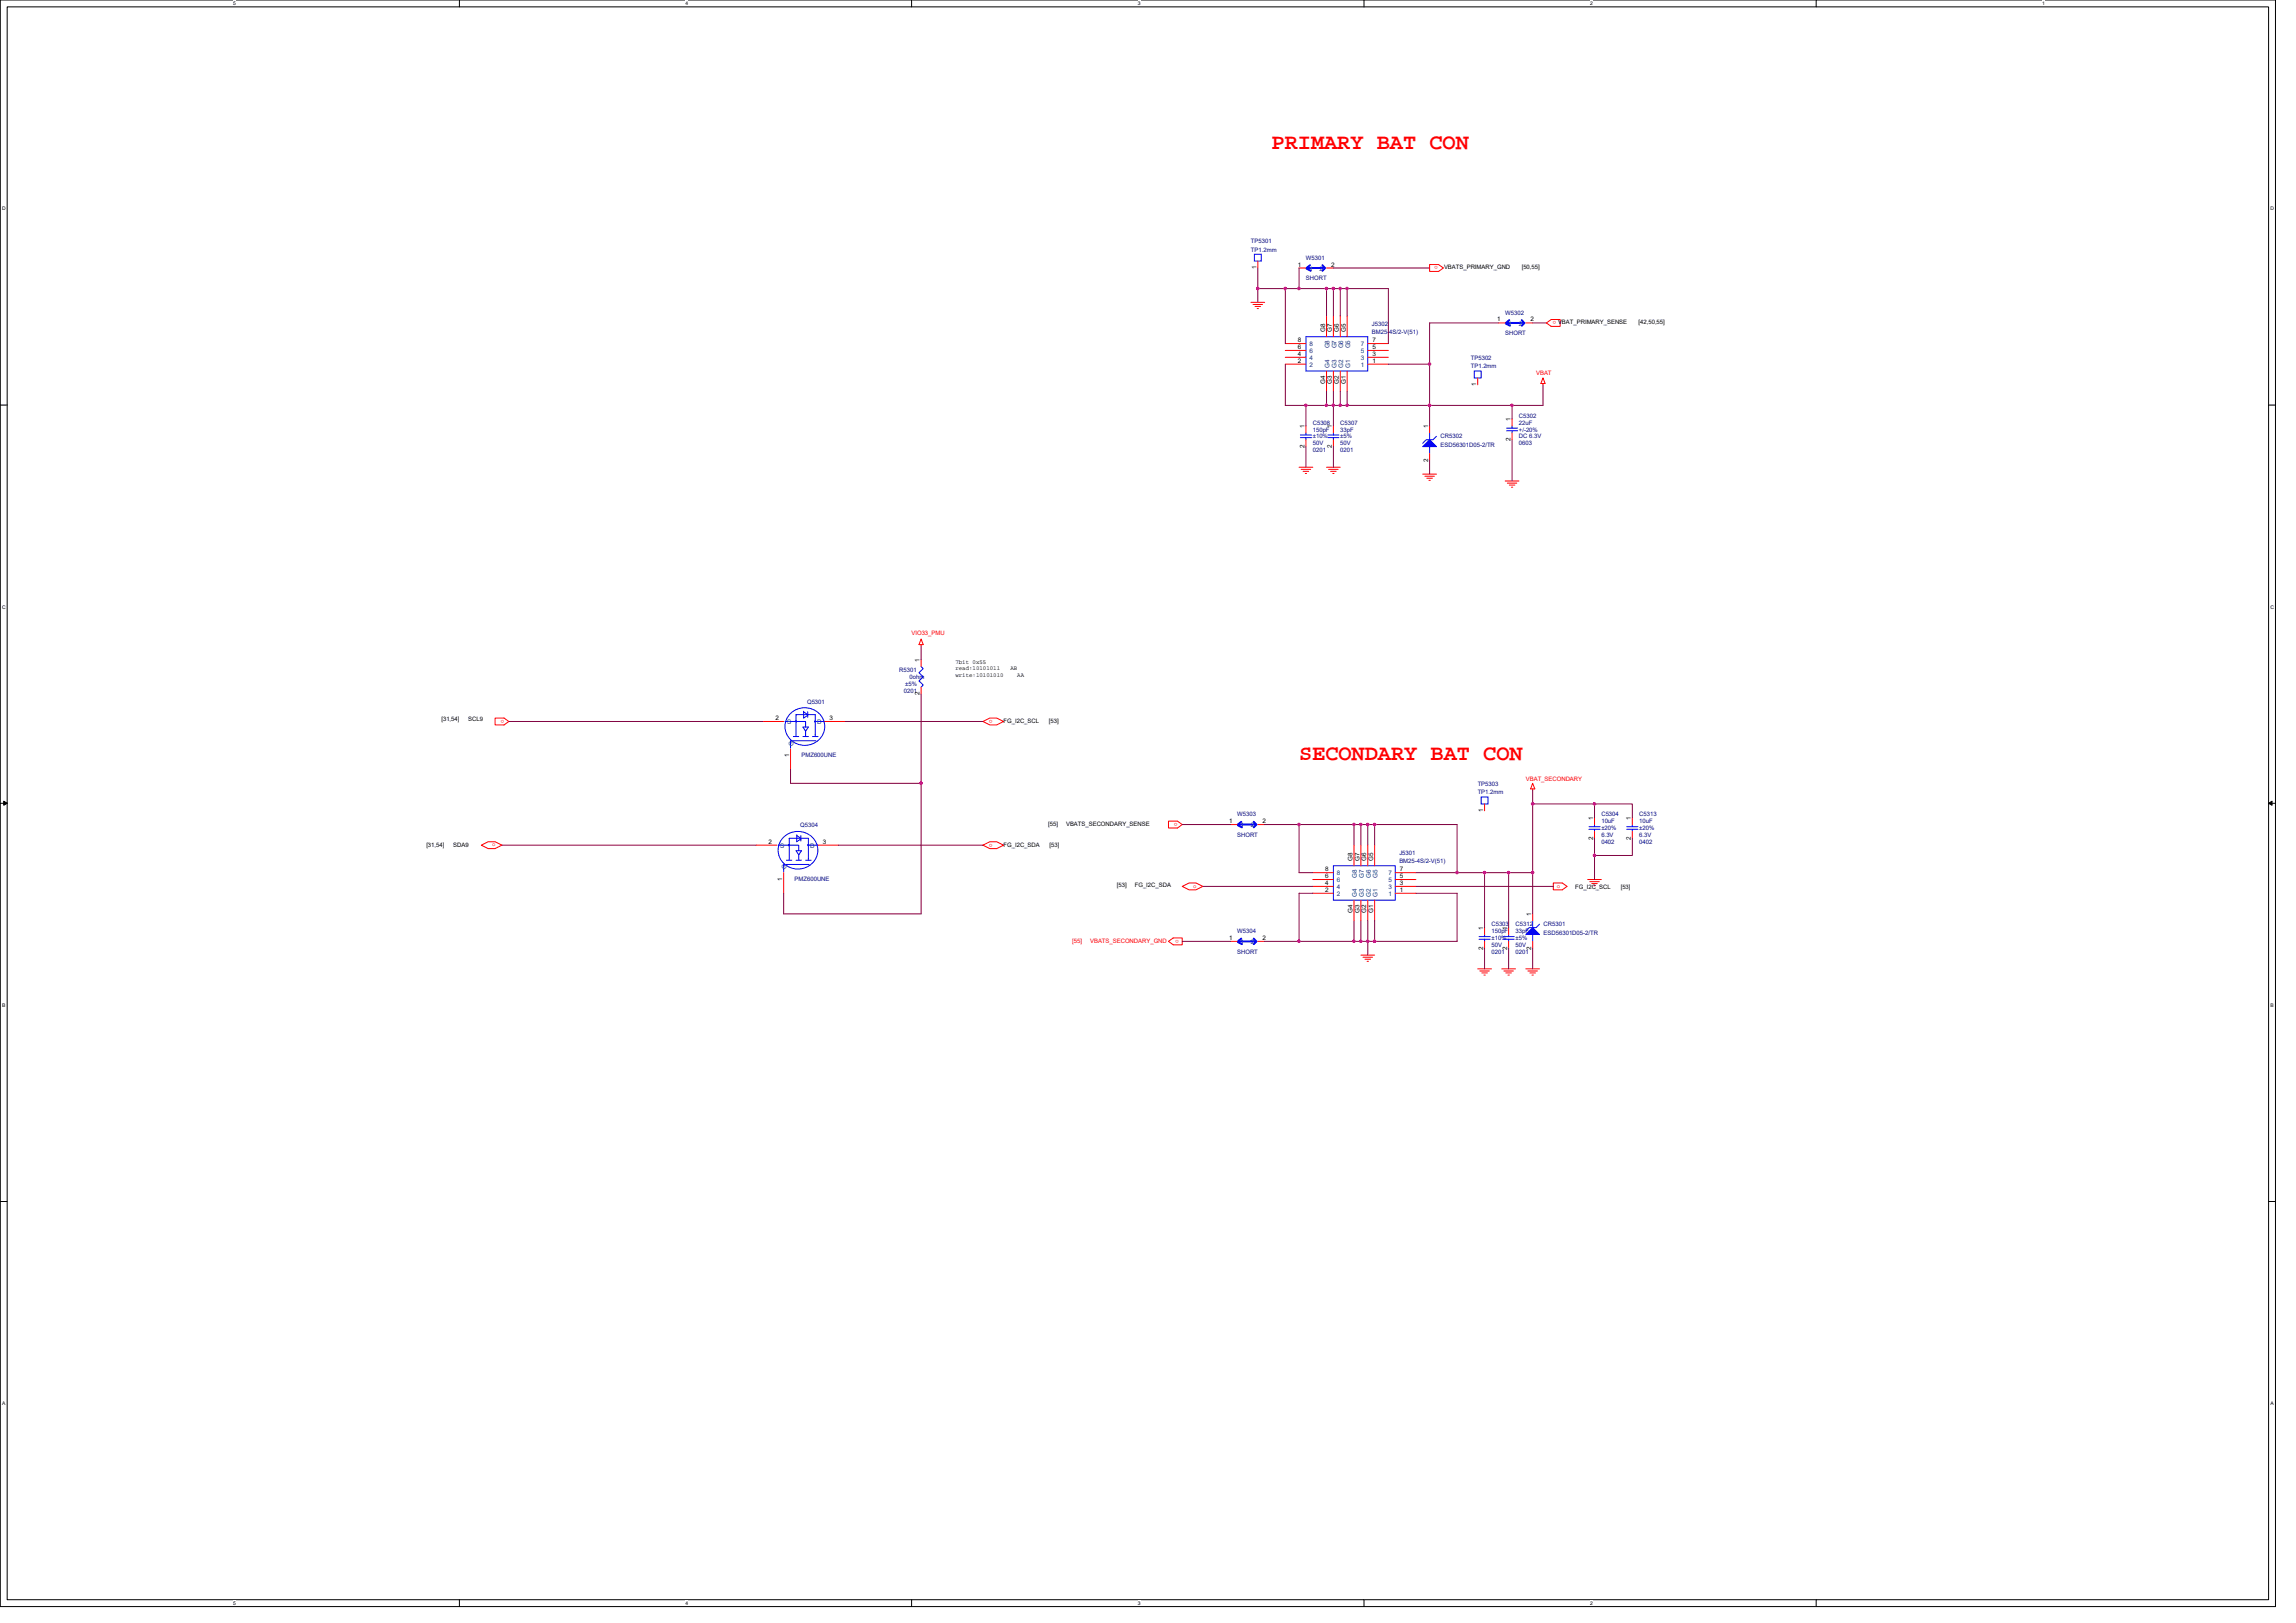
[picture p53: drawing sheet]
<svg xmlns="http://www.w3.org/2000/svg" width="297mm" height="210mm" viewBox="0 0 297 210" stroke-linecap="round" stroke-linejoin="round" font-family="sans-serif">
<defs><g id="words">
<g font-size="2.8" fill="#f00">
<text x="164.5" y="19.2">PRIMARY BAT CON</text>
<text x="168.1" y="98.4">SECONDARY BAT CON</text>
</g>
<g font-size=".8" fill="#000080">
<text x="161.8" y="31.5">TP5301</text>
<text x="161.8" y="32.6">TP1.2mm</text>
<text x="168.9" y="33.6">W5301</text>
<text x="168.9" y="36.3">SHORT</text>
<text x="194.7" y="40.7">W5302</text>
<text x="177.5" y="42.1">J5302</text>
<text x="177.5" y="43.2">BM25-4S/2-V(51)</text>
<text x="190.3" y="46.6">TP5302</text>
<text x="190.3" y="47.7">TP1.2mm</text>
<text x="194.7" y="43.4">SHORT</text>
<text x="169.8" y="54.9">C5308</text>
<text x="169.8" y="55.8">150pF</text>
<text x="169.8" y="58.5">0201</text>
<text x="169.8" y="57.6">50V</text>
<text x="169.8" y="56.7">±10%</text>
<text x="173.4" y="54.9">C5307</text>
<text x="173.4" y="55.8">33pF</text>
<text x="173.4" y="58.5">0201</text>
<text x="173.4" y="57.6">50V</text>
<text x="173.4" y="56.7">±5%</text>
<text x="186.4" y="56.7">CR5302</text>
<text x="186.4" y="57.8">ESD56301D05-2/TR</text>
<text x="196.5" y="54.1">C5302</text>
<text x="196.5" y="54.9">22uF</text>
<text x="196.5" y="57.6">0603</text>
<text x="196.5" y="56.7">DC 6.3V</text>
<text x="196.5" y="55.8">+/-20%</text>
<text x="116.3" y="87">R5301</text>
<text x="116.9" y="89.6">0201</text>
<text x="117.1" y="88.7">±5%</text>
<text x="117.7" y="87.8">0ohm</text>
<text x="104.4" y="91">Q5301</text>
<text x="103.7" y="98">PMZ600UNE</text>
<text x="191.2" y="101.7">TP5303</text>
<text x="103.5" y="107">Q5304</text>
<text x="160.1" y="105.6">W5303</text>
<text x="191.2" y="102.8">TP1.2mm</text>
<text x="207.2" y="105.6">C5304</text>
<text x="207.2" y="106.5">10uF</text>
<text x="207.2" y="107.4">±20%</text>
<text x="212.1" y="105.6">C5313</text>
<text x="212.1" y="106.5">10uF</text>
<text x="212.1" y="107.4">±20%</text>
<text x="102.8" y="114">PMZ600UNE</text>
<text x="160.1" y="108.3">SHORT</text>
<text x="181" y="110.6">J5301</text>
<text x="181" y="111.7">BM25-4S/2-V(51)</text>
<text x="207.2" y="109.2">0402</text>
<text x="207.2" y="108.3">6.3V</text>
<text x="212.1" y="109.2">0402</text>
<text x="212.1" y="108.3">6.3V</text>
<text x="193" y="119.8">C5303</text>
<text x="196.1" y="119.8">C5312</text>
<text x="199.7" y="119.8">CR5301</text>
<text x="160.1" y="120.7">W5304</text>
<text x="160.1" y="123.4">SHORT</text>
<text x="193" y="120.7">150pF</text>
<text x="193" y="123.4">0201</text>
<text x="193" y="122.5">50V</text>
<text x="193" y="121.6">±10%</text>
<text x="196.1" y="120.7">33pF</text>
<text x="196.1" y="123.4">0201</text>
<text x="196.1" y="122.5">50V</text>
<text x="196.1" y="121.6">±5%</text>
<text x="199.7" y="120.9">ESD56301D05-2/TR</text>
</g>
<g font-size=".8">
<text x="162.5" y="34.8" transform="rotate(-90 162.5 34.8)">1</text>
<text x="167.9" y="34.5">1</text>
<text x="172.2" y="34.5">2</text>
<text x="186.8" y="34.9">VBATS_PRIMARY_GND</text>
<text x="196.9" y="34.9">[50,55]</text>
<text x="193.7" y="41.6">1</text>
<text x="198" y="41.6">2</text>
<text x="201.6" y="42">VBAT_PRIMARY_SENSE</text>
<text x="212" y="42">[42,50,55]</text>
<text x="167.9" y="46.9">2</text>
<text x="167.9" y="45.1">6</text>
<text x="167.9" y="46">4</text>
<text x="167.9" y="44.3">8</text>
<text x="171.4" y="42.9" transform="rotate(-90 171.4 42.9)">G8</text>
<text x="172.3" y="42.9" transform="rotate(-90 172.3 42.9)">G7</text>
<text x="173.2" y="42.9" transform="rotate(-90 173.2 42.9)">G6</text>
<text x="174.1" y="42.9" transform="rotate(-90 174.1 42.9)">G5</text>
<text x="177.6" y="46.9">1</text>
<text x="177.6" y="44.3">7</text>
<text x="177.6" y="46">3</text>
<text x="177.6" y="45.1">5</text>
<text x="171.4" y="49.7" transform="rotate(-90 171.4 49.7)">G4</text>
<text x="172.3" y="49.7" transform="rotate(-90 172.3 49.7)">G3</text>
<text x="173.2" y="49.7" transform="rotate(-90 173.2 49.7)">G2</text>
<text x="174.1" y="49.7" transform="rotate(-90 174.1 49.7)">G1</text>
<text x="191" y="50" transform="rotate(-90 191 50)">1</text>
<text x="168.8" y="58" transform="rotate(-90 168.8 58)">2</text>
<text x="168.8" y="55.4" transform="rotate(-90 168.8 55.4)">1</text>
<text x="172.3" y="58" transform="rotate(-90 172.3 58)">2</text>
<text x="172.3" y="55.4" transform="rotate(-90 172.3 55.4)">1</text>
<text x="184.8" y="59.7" transform="rotate(-90 184.8 59.7)">2</text>
<text x="184.8" y="55.4" transform="rotate(-90 184.8 55.4)">1</text>
<text x="195.4" y="57.1" transform="rotate(-90 195.4 57.1)">2</text>
<text x="195.4" y="54.5" transform="rotate(-90 195.4 54.5)">1</text>
<text x="119" y="90" transform="rotate(-90 119 90)">2</text>
<text x="119" y="85.6" transform="rotate(-90 119 85.6)">1</text>
<text x="123.6" y="86">7bit 0x55</text>
<text x="123.6" y="86.7">read:10101011</text>
<text x="123.6" y="87.5">write:10101010</text>
<text x="130.7" y="86.7">AB</text>
<text x="131.6" y="87.5">AA</text>
<text x="57.1" y="93.3">[31,54]</text>
<text x="60.6" y="93.3">SCL9</text>
<text x="100.3" y="93.2">2</text>
<text x="107.3" y="93.2">3</text>
<text x="129.8" y="93.5">FG_I2C_SCL</text>
<text x="135.7" y="93.5">[53]</text>
<text x="102.1" y="98" transform="rotate(-90 102.1 98)">1</text>
<text x="135.6" y="106.9">[55]</text>
<text x="137.9" y="106.9">VBATS_SECONDARY_SENSE</text>
<text x="159" y="106.5">1</text>
<text x="163.3" y="106.5">2</text>
<text x="191.9" y="105.1" transform="rotate(-90 191.9 105.1)">1</text>
<text x="206.1" y="106.1" transform="rotate(-90 206.1 106.1)">1</text>
<text x="211" y="106.1" transform="rotate(-90 211 106.1)">1</text>
<text x="55.2" y="109.5">[31,54]</text>
<text x="58.6" y="109.5">SDA9</text>
<text x="99.4" y="109.2">2</text>
<text x="101.2" y="114" transform="rotate(-90 101.2 114)">1</text>
<text x="106.4" y="109.2">3</text>
<text x="129.8" y="109.5">FG_I2C_SDA</text>
<text x="135.8" y="109.5">[53]</text>
<text x="171.4" y="113.6">6</text>
<text x="171.4" y="112.7">8</text>
<text x="175" y="111.4" transform="rotate(-90 175 111.4)">G8</text>
<text x="175.9" y="111.4" transform="rotate(-90 175.9 111.4)">G7</text>
<text x="176.8" y="111.4" transform="rotate(-90 176.8 111.4)">G6</text>
<text x="177.6" y="111.4" transform="rotate(-90 177.6 111.4)">G5</text>
<text x="181.1" y="112.7">7</text>
<text x="181.1" y="113.6">5</text>
<text x="206.1" y="108.6" transform="rotate(-90 206.1 108.6)">2</text>
<text x="211" y="108.6" transform="rotate(-90 211 108.6)">2</text>
<text x="144.5" y="114.8">[53]</text>
<text x="146.8" y="114.8">FG_I2C_SDA</text>
<text x="171.4" y="115.4">2</text>
<text x="171.4" y="114.5">4</text>
<text x="175" y="118.2" transform="rotate(-90 175 118.2)">G4</text>
<text x="175.9" y="118.2" transform="rotate(-90 175.9 118.2)">G3</text>
<text x="176.8" y="118.2" transform="rotate(-90 176.8 118.2)">G2</text>
<text x="177.6" y="118.2" transform="rotate(-90 177.6 118.2)">G1</text>
<text x="181.1" y="115.4">1</text>
<text x="181.1" y="114.5">3</text>
<text x="198.1" y="118.5" transform="rotate(-90 198.1 118.5)">1</text>
<text x="203.8" y="115">FG_I2C_SCL</text>
<text x="209.7" y="115">[53]</text>
<text x="159" y="121.6">1</text>
<text x="163.3" y="121.6">2</text>
<text x="191.9" y="122.9" transform="rotate(-90 191.9 122.9)">2</text>
<text x="191.9" y="120.3" transform="rotate(-90 191.9 120.3)">1</text>
<text x="195" y="122.9" transform="rotate(-90 195 122.9)">2</text>
<text x="195" y="120.3" transform="rotate(-90 195 120.3)">1</text>
<text x="198.1" y="122.9" transform="rotate(-90 198.1 122.9)">2</text>
</g>
<g font-size=".8" fill="#004080">
<text x="169.4" y="35">1</text>
<text x="170.7" y="35">2</text>
<text x="169.4" y="47.5">2</text>
<text x="169.4" y="45.7">6</text>
<text x="169.4" y="46.6">4</text>
<text x="169.4" y="44.8">8</text>
<text x="172" y="47.6" transform="rotate(-90 172 47.6)">G4</text>
<text x="172" y="45.1" transform="rotate(-90 172 45.1)">G8</text>
<text x="172.9" y="47.6" transform="rotate(-90 172.9 47.6)">G3</text>
<text x="172.9" y="45.1" transform="rotate(-90 172.9 45.1)">G7</text>
<text x="173.8" y="47.6" transform="rotate(-90 173.8 47.6)">G2</text>
<text x="173.8" y="45.1" transform="rotate(-90 173.8 45.1)">G6</text>
<text x="174.7" y="47.6" transform="rotate(-90 174.7 47.6)">G1</text>
<text x="174.7" y="45.1" transform="rotate(-90 174.7 45.1)">G5</text>
<text x="176.1" y="47.5">1</text>
<text x="176.1" y="44.8">7</text>
<text x="176.1" y="46.6">3</text>
<text x="176.1" y="45.7">5</text>
<text x="195.2" y="42.1">1</text>
<text x="196.5" y="42.1">2</text>
<text x="101.8" y="93.7">S</text>
<text x="105.7" y="93.7">D</text>
<text x="102.7" y="96.5" transform="rotate(-90 102.7 96.5)">G</text>
<text x="160.5" y="107">1</text>
<text x="161.8" y="107">2</text>
<text x="100.9" y="109.7">S</text>
<text x="101.8" y="112.5" transform="rotate(-90 101.8 112.5)">G</text>
<text x="104.8" y="109.7">D</text>
<text x="172.9" y="113.3">8</text>
<text x="175.6" y="113.5" transform="rotate(-90 175.6 113.5)">G8</text>
<text x="176.4" y="113.5" transform="rotate(-90 176.4 113.5)">G7</text>
<text x="177.3" y="113.5" transform="rotate(-90 177.3 113.5)">G6</text>
<text x="178.2" y="113.5" transform="rotate(-90 178.2 113.5)">G5</text>
<text x="179.6" y="113.3">7</text>
<text x="172.9" y="115.9">2</text>
<text x="172.9" y="114.2">6</text>
<text x="172.9" y="115">4</text>
<text x="175.6" y="116" transform="rotate(-90 175.6 116)">G4</text>
<text x="176.4" y="116" transform="rotate(-90 176.4 116)">G3</text>
<text x="177.3" y="116" transform="rotate(-90 177.3 116)">G2</text>
<text x="178.2" y="116" transform="rotate(-90 178.2 116)">G1</text>
<text x="179.6" y="115.9">1</text>
<text x="179.6" y="115">3</text>
<text x="179.6" y="114.2">5</text>
<text x="160.5" y="122.2">1</text>
<text x="161.8" y="122.2">2</text>
</g>
<g font-size=".8" fill="#f00">
<text x="186" y="34.5" transform="rotate(180 186 34.5)">o</text>
<text x="201.3" y="41.6" transform="rotate(180 201.3 41.6)">o</text>
<text x="198.7" y="48.6">VBAT</text>
<text x="117.9" y="82.1">VIO33_PMU</text>
<text x="65.2" y="93.1" transform="rotate(180 65.2 93.1)">o</text>
<text x="128.4" y="93.1" transform="rotate(180 128.4 93.1)">o</text>
<text x="197.4" y="101">VBAT_SECONDARY</text>
<text x="152.3" y="106.5" transform="rotate(180 152.3 106.5)">o</text>
<text x="63.7" y="109.5">o</text>
<text x="128.4" y="109.1" transform="rotate(180 128.4 109.1)">o</text>
<text x="154.4" y="114.9">o</text>
<text x="201.4" y="114.9">o</text>
<text x="138.7" y="122">[55]</text>
<text x="141" y="122">VBATS_SECONDARY_GND</text>
<text x="152.5" y="121.6" transform="rotate(180 152.5 121.6)">o</text>
</g>
<g font-size=".6">
<text x="30.2" y=".7">5</text>
<text x="88.7" y=".7">4</text>
<text x="147.2" y=".7">3</text>
<text x="205.7" y=".7">2</text>
<text x="264.2" y=".7">1</text>
<text x=".3" y="27.2">D</text>
<text x="293.7" y="27.2">D</text>
<text x=".3" y="78.7">C</text>
<text x="293.7" y="78.7">C</text>
<text x=".3" y="130.3">B</text>
<text x="293.7" y="130.3">B</text>
<text x=".3" y="181.8">A</text>
<text x="293.7" y="181.8">A</text>
<text x="30.2" y="207.6">5</text>
<text x="88.7" y="207.6">4</text>
<text x="147.2" y="207.6">3</text>
<text x="205.7" y="207.6">2</text>
</g>
</g></defs>
<path d="M0 0h294.4v207.9h-294.4zM.9 .9h292.6v206.1h-292.6z" fill="none" stroke="#000" stroke-width=".13"/>
<g fill="#fff">
<path d="M30.2 .1h.3v.7h-.3z"/>
<path d="M30.2 207.1h.3v.7h-.3z"/>
</g>
<path d="M59.4 0v.9M59.4 207v.9" fill="none" stroke="#000" stroke-width=".13"/>
<g fill="#fff">
<path d="M88.7 .1h.3v.7h-.3z"/>
<path d="M88.7 207.1h.3v.7h-.3z"/>
</g>
<path d="M117.9 0v.9M117.9 207v.9" fill="none" stroke="#000" stroke-width=".13"/>
<g fill="#fff">
<path d="M147.2 .1h.3v.7h-.3z"/>
<path d="M147.2 207.1h.3v.7h-.3z"/>
</g>
<path d="M176.5 0v.9M176.5 207v.9" fill="none" stroke="#000" stroke-width=".13"/>
<g fill="#fff">
<path d="M205.7 .1h.4v.7h-.4z"/>
<path d="M205.7 207.1h.4v.7h-.4z"/>
</g>
<path d="M235 0v.9M235 207v.9" fill="none" stroke="#000" stroke-width=".13"/>
<g fill="#fff">
<path d="M264.2 .1h.4v.7h-.4z"/>
<path d="M.3 26.6h.4v.7h-.4z"/>
<path d="M293.7 26.6h.5v.7h-.5z"/>
<path d="M.3 78.2h.4v.7h-.4z"/>
<path d="M293.7 78.2h.5v.7h-.5z"/>
</g>
<path d="M0 52.4h.9M293.5 52.4h.9" fill="none" stroke="#000" stroke-width=".13"/>
<g fill="#fff">
<path d="M.3 129.7h.4v.7h-.4z"/>
<path d="M293.7 129.7h.4v.7h-.4z"/>
</g>
<path d="M0 103.9h.9M293.5 103.9h.9" fill="none" stroke="#000" stroke-width=".13"/>
<path d="M.5 103.7l.4 .2-.4 .3zM293.5 103.9l.4-.2v.5z" fill="#000" stroke="#000" stroke-width=".13"/>
<g fill="#fff">
<path d="M.3 181.2h.4v.7h-.4z"/>
<path d="M293.7 181.2h.4v.7h-.4z"/>
</g>
<path d="M0 155.4h.9M293.5 155.4h.9" fill="none" stroke="#000" stroke-width=".13"/>
<g fill="none" stroke="#f00" stroke-width=".13">
<path d="M161.8 39.1h1.8M162.1 39.4h1.2M162.4 39.6h.7M162.6 39.9h.2M162.7 33.8v.9M168.1 34.7h.8M171.6 34.7h.9M185 34.2h1.1l.6 .5-.6 .4h-1.1zM166.3 47.1h2.6M166.3 45.3h2.6M166.3 46.2h2.6M166.3 44.4h2.6"/>
<path d="M168.9 55.1v.9M168.9 56.9v.9M171.6 48v2.7M171.6 40.9v2.7M172.5 48v2.7M172.5 40.9v2.7M172.5 55.1v.9M172.5 56.9v.9M173.4 48v2.7M173.4 40.9v2.7M174.3 48v2.7M174.3 40.9v2.7"/>
<path d="M177 47.1h2.6M177 44.4h2.6M177 46.2h2.6M177 45.3h2.6M185 58.7v.9M185 55.1v.9M191.2 48.9v.9M193.8 41.8h.9M195.6 54.2v.9M195.6 56v.9M197.4 41.8h.9M199.6 48.9l.3 .7h-.6z"/>
<path d="M199.6 49.6v.2M200.1 41.8l.6-.5h1.1v.9h-1.1zM168.1 60.5h1.7M168.3 60.7h1.3M168.6 61h.7M168.9 61.3h.1M171.6 60.5h1.8M171.9 60.7h1.2M172.1 61h.8M172.4 61.3h.2M184.1 61.3h1.7M184.3 61.6h1.3"/>
<path d="M184.6 61.9h.7M184.9 62.1h.1M194.7 62.2h1.8M195 62.5h1.2M195.3 62.8h.7M195.5 63h.2M64 92.9h1.2l.6 .4-.6 .5h-1.2zM98.7 93.3h2.7M102.3 96.9v2.7M106.7 93.3h2.7M119.2 83.4v.2M119.2 85.3v.9"/>
<path d="M119.2 88.9v.9M119.2 82.7l.2 .7h-.5zM127.2 93.3l.9-.4h.8l.9 .4-.9 .5h-.8zM62.3 109.3l.9-.4h.8l.9 .4-.9 .5h-.8zM97.8 109.3h2.7M101.4 112.9v2.7M105.8 109.3h2.7M127.2 109.3l.9-.4h.8l.9 .4-.9 .5h-.8zM151.2 106.2h1.1l.6 .5-.6 .4h-1.1zM152.9 114.7l.9-.5h.9l.9 .5-.9 .4h-.9zM159.2 106.7h.9M162.7 106.7h.9"/>
<path d="M169.8 115.6h2.7M169.8 113.8h2.7M169.8 114.7h2.7M169.8 112.9h2.7M175.2 116.5v2.6M175.2 109.3v2.7M176.1 116.5v2.6M176.1 109.3v2.7M177 116.5v2.6M177 109.3v2.7M177.8 116.5v2.6M177.8 109.3v2.7"/>
<path d="M180.5 115.6h2.7M180.5 112.9h2.7M180.5 114.7h2.7M180.5 113.8h2.7M192.1 104v.9M198.3 118.2v.9M198.3 102.1v.1M198.3 101.3l.3 .8h-.6zM201 114.2h1.1l.6 .5-.6 .4h-1.1zM205.4 113.8h1.8M205.7 114.1h1.2M205.9 114.3h.7"/>
<path d="M206.2 114.6h.2M206.3 105.8v.9M206.3 107.6v.9M211.2 105.8v.9M211.2 107.6v.9M151.2 121.8l.6-.5h1.1v.9h-1.1zM159.2 121.8h.9M162.7 121.8h.9M176.1 123.6h1.7M176.3 123.8h1.3M176.6 124.1h.7M176.9 124.4h.1"/>
<path d="M191.2 125.3h1.8M191.4 125.6h1.3M191.7 125.9h.7M192 126.2h.1M192.1 120v.9M192.1 121.8v.9M194.3 125.3h1.8M194.6 125.6h1.2M194.8 125.9h.7M195.1 126.2h.2M195.2 120v.9M195.2 121.8v.9"/>
<path d="M197.4 125.3h1.8M197.7 125.6h1.2M197.9 125.9h.7M198.2 126.2h.2M198.3 121.8v.9"/>
</g>
<g fill="none" stroke="#00f" stroke-width=".13">
<path d="M162.3 32.9h.9v.9h-.9zM168.2 56.3h1.5M168.2 56.6h1.5M168.9 43.6h8.1v4.4h-8.1zM168.9 56v.3M168.9 56.6v.3M171.8 56.3h1.4M171.8 56.6h1.4M172.5 56v.3M172.5 56.6v.3M185 57.8v.9M185 56v.9"/>
<path d="M185.8 56.5l-.4 .4h-.9l-.4 .4M190.7 48h.9v.9h-.9zM194.9 55.4h1.4M194.9 55.7h1.4M195.6 55.1v.3M195.6 55.7v.3M101.6 93.3h2.6v.8M102.1 92.5a2.57 2.57 0 0 1 3.1-.7 2.57 2.57 0 0 1 1.4 2.8 2.57 2.57 0 0 1-3 1.8 2.57 2.57 0 0 1-2-3zM102.3 95.9v.6M102.3 96.4v.4M102.6 95.3h.7M103 95.3v-2.8h2.5v2.8"/>
<path d="M103.9 95.3h.7M103.9 94.1h.7l-.4 .5zM104 92.1l.5 .4M104 92v.9l.5-.4M104.2 94.6v.7M104.5 92.1v.7M105.1 95.3h.7M105.5 93.3h1.2M105.6 95.8h-3.3v.2M119.2 86.2l.2 .3-.5 .5 .5 .6-.5 .5 .5 .5-.2 .3M100.7 109.3h2.6v.8M101.2 108.5a2.57 2.57 0 0 1 3.1-.7 2.57 2.57 0 0 1 1.4 2.8 2.57 2.57 0 0 1-3 1.8 2.57 2.57 0 0 1-2-3z"/>
<path d="M101.4 111.9v.6M101.4 112.4v.4M101.7 111.3h.7M102.1 111.3v-2.8h2.5v2.8M103 111.3h.7M103 110.1h.7l-.4 .5zM103.1 108.1l.5 .4M103.1 108v.9l.5-.4M103.3 110.6v.7M103.6 108.1v.7M104.2 111.3h.7M104.6 109.3h1.2"/>
<path d="M104.7 111.8h-3.3v.2M172.5 112h8v4.5h-8zM191.6 103.1h.9v.9h-.9zM198.3 119.1v.9M199.2 119.6l-.5 .4h-.9l-.4 .5M205.6 107h1.4M205.6 107.3h1.4M206.3 106.7v.3M206.3 107.3v.3M210.5 107h1.4M210.5 107.3h1.4M211.2 106.7v.3"/>
<path d="M211.2 107.3v.3M191.3 121.2h1.5M191.3 121.5h1.5M192.1 120.9v.3M192.1 121.5v.3M194.5 121.2h1.4M194.5 121.5h1.4M195.2 120.9v.3M195.2 121.5v.3M198.3 120.9v.9"/>
</g>
<g fill="#00f" stroke="#00f" stroke-width=".13">
<path d="M104.5 109.3h.1v.1h-.1z" fill-rule="evenodd"/>
<path d="M102 109.3h.1v.1h-.1z" fill-rule="evenodd"/>
<path d="M105.4 93.3h.1v.1h-.1z" fill-rule="evenodd"/>
<path d="M102.9 93.3h.1v.1h-.1z" fill-rule="evenodd"/>
<path d="M198.3 120l.9 .9h-1.8z" fill-rule="evenodd"/>
<path d="M185 56.9l.8 .9h-1.7z" fill-rule="evenodd"/>
</g>
<g fill="none" stroke="#00f" stroke-width=".25">
<path d="M169 34.8l.6 .2M169.2 34.7h2M169.5 34.3l-.5 .4M171.1 34.3l.2 .3M171.4 34.7l-.3 .3M194.8 41.9l.5 .2M195 41.8h2M195.3 41.4l-.5 .4M196.9 41.4l.2 .3M197.2 41.8l-.3 .3M160.1 106.8l.6 .2M160.3 106.7h2"/>
<path d="M160.6 106.3l-.5 .4M162.2 106.3l.3 .3M162.6 106.7l-.4 .3M160.1 121.9l.6 .3M160.3 121.8h2M160.6 121.4l-.5 .4M162.2 121.4l.3 .3M162.6 121.8l-.4 .4"/>
</g>
<g fill="none" stroke="#800040" stroke-width=".13">
<path d="M162.7 34.7v2.6M162.7 37.3v1.8M162.7 37.3h3.6M166.3 37.3h1.8M166.3 37.3v7.1M168.1 34.7v2.6M168.1 37.3h3.5M171.6 37.3h.9M171.6 37.3v3.6M172.5 34.7h12.5M172.5 37.3h.9M172.5 37.3v3.6"/>
<path d="M173.4 37.3v3.6M173.4 37.3h.9M174.3 37.3h5.3v7.1M174.3 37.3v3.6M166.3 47.1v5.4h2.6M168.9 57.8v2.7M168.9 52.5h2.7M168.9 52.5v2.6M171.6 52.5h.9M171.6 50.7v1.8M172.5 57.8v2.7M172.5 52.5h.9"/>
<path d="M172.5 50.7v1.8M172.5 52.5v2.6M173.4 50.7v1.8M173.4 52.5h.9M174.3 50.7v1.8M174.3 52.5h10.7M179.6 47.1h5.4M185 59.6v1.7M185 52.5h10.6M185 52.5v2.6M193.8 41.8h-8.8v10.7M195.6 52.5v1.7"/>
<path d="M195.6 56.9v5.3M198.3 41.8h1.8M199.6 49.8v2.7h-4M65.8 93.3h32.9M102.3 99.6v1.7h16.9M109.4 93.3h17.8M119.2 83.6v1.7M119.2 89.8v11.5M64.9 109.3h32.9M108.5 109.3h18.7M119.2 101.3v16.9h-17.8v-2.6M152.9 106.7h6.3"/>
<path d="M155.6 114.7h14.2M163.6 106.7h4.5M168.1 106.7v6.2h1.7M168.1 106.7h7.1M169.8 115.6h-1.7v6.2M175.2 106.6v.1M175.2 106.7v2.6M175.2 119.1v2.7M175.2 106.7h.9M176.1 106.7h.8M176.1 106.7v2.6M176.1 119.1v2.7"/>
<path d="M176.9 106.7h.9M176.9 106.7v2.6M177 119.1v2.7M177.8 106.7v2.6M177.8 119.1v2.7M177.8 106.7h10.7v6.2M183.2 114.7h17.8M183.2 112.9h5.3M183.2 115.6h5.3v6.2h-10.7M188.5 112.9h3.6M192.1 112.9h6.2M192.1 112.9v7.1"/>
<path d="M195.2 112.9v7.1M198.3 102.2v1.8M198.3 104h8M198.3 104v8.9M198.3 112.9v5.3M206.3 104v1.8M206.3 108.5v2.2M206.3 104h4.9v1.8M211.2 108.5v2.2h-4.9v3.1M152.9 121.8h6.3M163.6 121.8h4.5M168.1 121.8h7.1"/>
<path d="M175.2 121.8h.9M176.1 121.8h.9M177 121.8h.8M177 121.8v1.8M192.1 122.7v2.6M195.2 122.7v2.6M198.3 122.7v2.6"/>
</g>
<g fill="#f0f" stroke="#f0f" stroke-width=".13">
<path d="M198.2 112.8h.2v.2h-.2z" fill-rule="evenodd"/>
<path d="M198.2 103.9h.2v.2h-.2z" fill-rule="evenodd"/>
<path d="M175.9 106.6h.3v.2h-.3z" fill-rule="evenodd"/>
<path d="M175 106.6h.3v.2h-.3z" fill-rule="evenodd"/>
<path d="M176.8 106.6h.2v.2h-.2z" fill-rule="evenodd"/>
<path d="M177.7 106.6h.2v.2h-.2z" fill-rule="evenodd"/>
<path d="M188.4 112.8h.2v.2h-.2z" fill-rule="evenodd"/>
<path d="M191.9 112.8h.3v.2h-.3z" fill-rule="evenodd"/>
<path d="M167.9 121.7h.3v.2h-.3z" fill-rule="evenodd"/>
<path d="M176.8 121.7h.2v.2h-.2z" fill-rule="evenodd"/>
<path d="M175.9 121.7h.3v.2h-.3z" fill-rule="evenodd"/>
<path d="M175 121.7h.3v.2h-.3z" fill-rule="evenodd"/>
<path d="M177.7 121.7h.2v.2h-.2z" fill-rule="evenodd"/>
<path d="M162.6 37.2h.2v.2h-.2z" fill-rule="evenodd"/>
<path d="M166.2 37.2h.2v.2h-.2z" fill-rule="evenodd"/>
<path d="M167.9 37.2h.3v.2h-.3z" fill-rule="evenodd"/>
<path d="M171.5 37.2h.2v.2h-.2z" fill-rule="evenodd"/>
<path d="M172.4 37.2h.2v.2h-.2z" fill-rule="evenodd"/>
<path d="M173.3 37.2h.2v.2h-.2z" fill-rule="evenodd"/>
<path d="M174.2 37.2h.2v.2h-.2z" fill-rule="evenodd"/>
<path d="M184.8 47h.2v.2h-.2z" fill-rule="evenodd"/>
<path d="M168.8 52.3h.2v.2h-.2z" fill-rule="evenodd"/>
<path d="M171.5 52.3h.2v.2h-.2z" fill-rule="evenodd"/>
<path d="M172.4 52.3h.2v.2h-.2z" fill-rule="evenodd"/>
<path d="M173.3 52.3h.2v.2h-.2z" fill-rule="evenodd"/>
<path d="M174.2 52.3h.2v.2h-.2z" fill-rule="evenodd"/>
<path d="M184.8 52.3h.2v.2h-.2z" fill-rule="evenodd"/>
<path d="M195.5 52.3h.2v.2h-.2z" fill-rule="evenodd"/>
<path d="M206.2 103.9h.2v.2h-.2z" fill-rule="evenodd"/>
<path d="M119 101.2h.3v.2h-.3z" fill-rule="evenodd"/>
<path d="M195 112.8h.3v.2h-.3z" fill-rule="evenodd"/>
<path d="M167.9 106.6h.3v.2h-.3z" fill-rule="evenodd"/>
<path d="M206.2 110.6h.2v.2h-.2z" fill-rule="evenodd"/>
<path d="M198.2 112.8h.2v.2h-.2z" fill-rule="evenodd"/>
<path d="M198.2 103.9h.2v.2h-.2z" fill-rule="evenodd"/>
<path d="M175.9 106.6h.3v.2h-.3z" fill-rule="evenodd"/>
<path d="M175 106.6h.3v.2h-.3z" fill-rule="evenodd"/>
<path d="M176.8 106.6h.2v.2h-.2z" fill-rule="evenodd"/>
<path d="M177.7 106.6h.2v.2h-.2z" fill-rule="evenodd"/>
<path d="M188.4 112.8h.2v.2h-.2z" fill-rule="evenodd"/>
<path d="M191.9 112.8h.3v.2h-.3z" fill-rule="evenodd"/>
<path d="M167.9 121.7h.3v.2h-.3z" fill-rule="evenodd"/>
<path d="M176.8 121.7h.2v.2h-.2z" fill-rule="evenodd"/>
<path d="M175.9 121.7h.3v.2h-.3z" fill-rule="evenodd"/>
<path d="M175 121.7h.3v.2h-.3z" fill-rule="evenodd"/>
<path d="M177.7 121.7h.2v.2h-.2z" fill-rule="evenodd"/>
<path d="M162.6 37.2h.2v.2h-.2z" fill-rule="evenodd"/>
<path d="M166.2 37.2h.2v.2h-.2z" fill-rule="evenodd"/>
<path d="M167.9 37.2h.3v.2h-.3z" fill-rule="evenodd"/>
<path d="M171.5 37.2h.2v.2h-.2z" fill-rule="evenodd"/>
<path d="M172.4 37.2h.2v.2h-.2z" fill-rule="evenodd"/>
<path d="M173.3 37.2h.2v.2h-.2z" fill-rule="evenodd"/>
<path d="M174.2 37.2h.2v.2h-.2z" fill-rule="evenodd"/>
<path d="M184.8 47h.2v.2h-.2z" fill-rule="evenodd"/>
<path d="M168.8 52.3h.2v.2h-.2z" fill-rule="evenodd"/>
<path d="M171.5 52.3h.2v.2h-.2z" fill-rule="evenodd"/>
<path d="M172.4 52.3h.2v.2h-.2z" fill-rule="evenodd"/>
<path d="M173.3 52.3h.2v.2h-.2z" fill-rule="evenodd"/>
<path d="M174.2 52.3h.2v.2h-.2z" fill-rule="evenodd"/>
<path d="M184.8 52.3h.2v.2h-.2z" fill-rule="evenodd"/>
<path d="M195.5 52.3h.2v.2h-.2z" fill-rule="evenodd"/>
<path d="M206.2 103.9h.2v.2h-.2z" fill-rule="evenodd"/>
<path d="M119 101.2h.3v.2h-.3z" fill-rule="evenodd"/>
<path d="M195 112.8h.3v.2h-.3z" fill-rule="evenodd"/>
<path d="M167.9 106.6h.3v.2h-.3z" fill-rule="evenodd"/>
<path d="M206.2 110.6h.2v.2h-.2z" fill-rule="evenodd"/>
</g>
<use href="#words"/>
</svg>
